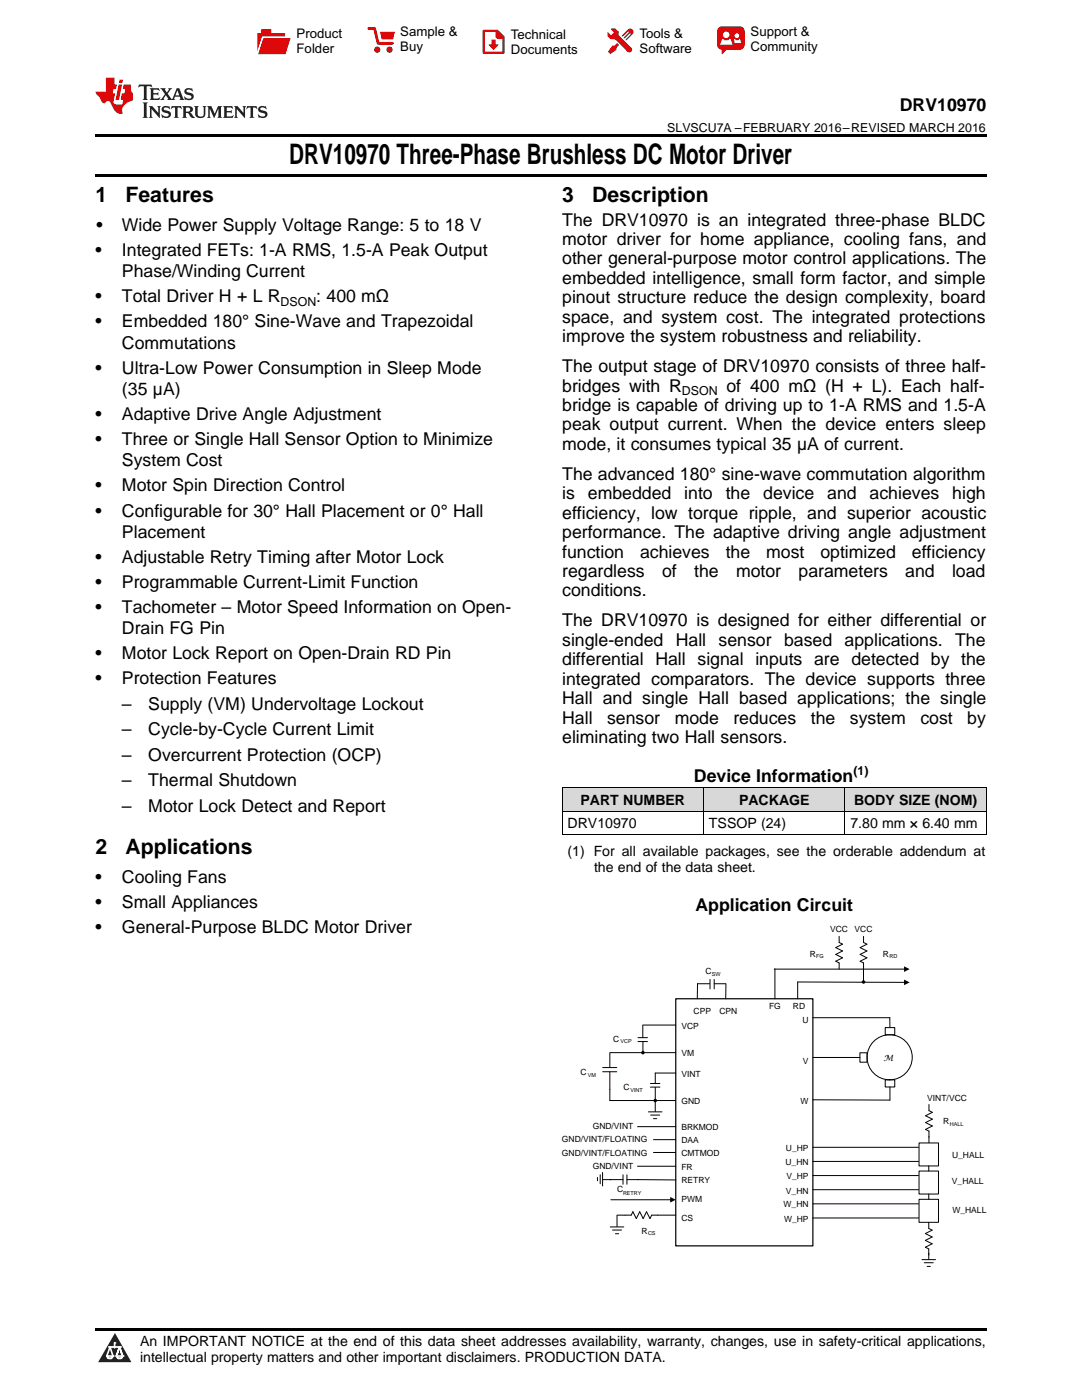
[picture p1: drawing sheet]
<svg xmlns="http://www.w3.org/2000/svg" width="216mm" height="279mm" viewBox="0 0 216 279" stroke-linecap="round" stroke-linejoin="round" font-family="sans-serif">
<defs><g id="words">
<text font-size="5.6" x="57.7" y="32.8">DRV10970 Three-Phase Brushless DC Motor Driver</text>
<g font-size="4.2">
<text x="19" y="40.4">1</text>
<text x="25" y="40.4">Features</text>
<text x="112.2" y="40.4">3</text>
<text x="118.2" y="40.4">Description</text>
<text x="19" y="170.4">2</text>
<text x="25" y="170.4">Applications</text>
</g>
<g font-size="3.5">
<text x="179.6" y="22.2">DRV10970</text>
<text x="19.2" y="46.1">•</text>
<text x="24.3" y="46.1">Wide Power Supply Voltage Range: 5 to 18 V</text>
<text x="112.2" y="45">The DRV10970 is an integrated three-phase BLDC</text>
<text x="19" y="51.1">•</text>
<text x="24.3" y="51.1">Integrated FETs: 1-A RMS, 1.5-A Peak Output</text>
<text x="112.2" y="48.9">motor driver for home appliance, cooling fans, and</text>
<text x="112.2" y="52.8">other general-purpose motor control applications. The</text>
<text x="24.3" y="55.3">Phase/Winding Current</text>
<text x="112.2" y="56.7">embedded intelligence, small form factor, and simple</text>
<text x="19" y="60.3">•</text>
<text x="19" y="65.3">•</text>
<text x="24.3" y="60.3">Total Driver H + L R</text>
<text x="24.3" y="65.3">Embedded 180° Sine-Wave and Trapezoidal</text>
<text x="63.1" y="60.3">: 400 mΩ</text>
<text x="112.2" y="60.5">pinout structure reduce the design complexity, board</text>
<text x="112.2" y="64.4">space, and system cost. The integrated protections</text>
<text x="24.3" y="69.6">Commutations</text>
<text x="112.2" y="68.3">improve the system robustness and reliability.</text>
<text x="19" y="74.6">•</text>
<text x="24.3" y="74.6">Ultra-Low Power Consumption in Sleep Mode</text>
<text x="112.2" y="74.3">The output stage of DRV10970 consists of three half-</text>
<text x="19" y="83.8">•</text>
<text x="24.3" y="78.8">(35 µA)</text>
<text x="24.3" y="83.8">Adaptive Drive Angle Adjustment</text>
<text x="112.2" y="78.1">bridges with R</text>
<text x="112.2" y="82">bridge is capable of driving up to 1-A RMS and 1.5-A</text>
<text x="145" y="78.1">of 400 mΩ (H + L). Each half-</text>
<text x="19" y="88.8">•</text>
<text x="24.3" y="88.8">Three or Single Hall Sensor Option to Minimize</text>
<text x="112.2" y="85.9">peak output current. When the device enters sleep</text>
<text x="112.2" y="89.8">mode, it consumes typical 35 µA of current.</text>
<text x="24.3" y="93.1">System Cost</text>
<text x="112.2" y="95.7">The advanced 180° sine-wave commutation algorithm</text>
<text x="19" y="98.1">•</text>
<text x="24.3" y="98.1">Motor Spin Direction Control</text>
<text x="112.2" y="99.6">is</text>
<text x="117.3" y="99.6">embedded</text>
<text x="136.5" y="99.6">into</text>
<text x="144.8" y="99.6">the</text>
<text x="152.3" y="99.6">device</text>
<text x="165.1" y="99.6">and</text>
<text x="173.5" y="99.6">achieves</text>
<text x="190" y="99.6">high</text>
<text x="19" y="103.1">•</text>
<text x="24.3" y="103.1">Configurable for 30° Hall Placement or 0° Hall</text>
<text x="24.3" y="107.3">Placement</text>
<text x="112.2" y="103.5">efficiency, low torque ripple, and superior acoustic</text>
<text x="112.2" y="107.4">performance. The adaptive driving angle adjustment</text>
<text x="19" y="112.3">•</text>
<text x="24.3" y="112.3">Adjustable Retry Timing after Motor Lock</text>
<text x="112.2" y="111.3">function</text>
<text x="127.7" y="111.3">achieves</text>
<text x="144.8" y="111.3">the</text>
<text x="152.9" y="111.3">most</text>
<text x="163.7" y="111.3">optimized</text>
<text x="182" y="111.3">efficiency</text>
<text x="19" y="117.3">•</text>
<text x="24.3" y="117.3">Programmable Current-Limit Function</text>
<text x="112.2" y="115.1">regardless</text>
<text x="112.2" y="119">conditions.</text>
<text x="132.1" y="115.1">of</text>
<text x="138.5" y="115.1">the</text>
<text x="146.9" y="115.1">motor</text>
<text x="159.3" y="115.1">parameters</text>
<text x="180.6" y="115.1">and</text>
<text x="190" y="115.1">load</text>
<text x="19" y="122.3">•</text>
<text x="24.3" y="122.3">Tachometer – Motor Speed Information on Open-</text>
<text x="112.2" y="125">The DRV10970 is designed for either differential or</text>
<text x="19" y="131.6">•</text>
<text x="24.3" y="126.6">Drain FG Pin</text>
<text x="24.3" y="131.6">Motor Lock Report on Open-Drain RD Pin</text>
<text x="112.2" y="128.9">single-ended Hall</text>
<text x="143.4" y="128.9">sensor</text>
<text x="156.4" y="128.9">based</text>
<text x="168.5" y="128.9">applications. The</text>
<text x="19" y="136.6">•</text>
<text x="24.3" y="136.6">Protection Features</text>
<text x="112.2" y="132.8">differential Hall signal inputs are detected by the</text>
<text x="112.2" y="136.6">integrated comparators. The device supports three</text>
<text x="24.3" y="141.7">–</text>
<text x="29.6" y="141.7">Supply (VM) Undervoltage Lockout</text>
<text x="112.2" y="140.5">Hall and single Hall based applications; the single</text>
<text x="24.3" y="146.8">–</text>
<text x="29.6" y="146.8">Cycle-by-Cycle Current Limit</text>
<text x="112.2" y="144.4">Hall</text>
<text x="112.2" y="148.3">eliminating two Hall sensors.</text>
<text x="121.2" y="144.4">sensor</text>
<text x="134.6" y="144.4">mode</text>
<text x="146.3" y="144.4">reduces</text>
<text x="161.8" y="144.4">the</text>
<text x="169.6" y="144.4">system</text>
<text x="183.6" y="144.4">cost</text>
<text x="193" y="144.4">by</text>
<text x="24.3" y="151.8">–</text>
<text x="29.6" y="151.8">Overcurrent Protection (OCP)</text>
<text x="138.5" y="156">Device Information</text>
<text x="24.3" y="156.9">–</text>
<text x="24.3" y="162">–</text>
<text x="29.6" y="156.9">Thermal Shutdown</text>
<text x="29.6" y="162">Motor Lock Detect and Report</text>
<text x="19" y="176.1">•</text>
<text x="24.3" y="176.1">Cooling Fans</text>
<text x="19" y="181.2">•</text>
<text x="24.3" y="181.2">Small Appliances</text>
<text x="138.8" y="181.8">Application Circuit</text>
<text x="19" y="186.2">•</text>
<text x="24.3" y="186.2">General-Purpose BLDC Motor Driver</text>
</g>
<g font-size="2.8">
<text x="115.8" y="160.7">PART NUMBER</text>
<text x="147.5" y="160.7">PACKAGE</text>
<text x="170.4" y="160.7">BODY SIZE (NOM)</text>
<text x="113.2" y="165.3">DRV10970</text>
<text x="141.5" y="165.3">TSSOP (24)</text>
<text x="169.7" y="165.3">7.80 mm × 6.40 mm</text>
<text x="113.2" y="170.8">(1) For all available packages, see the orderable addendum at</text>
<text x="118.5" y="174">the end of the data sheet.</text>
<text x="27.9" y="268.6">An IMPORTANT NOTICE at the end of this data sheet addresses availability, warranty, changes, use in safety-critical applications,</text>
<text x="27.9" y="271.8">intellectual property matters and other important disclaimers. PRODUCTION DATA.</text>
</g>
<g font-size="2.6">
<text x="59.2" y="7.6">Product</text>
<text x="59.2" y="10.6">Folder</text>
<text x="79.9" y="7.3">Sample &amp;</text>
<text x="79.9" y="10.2">Buy</text>
<text x="101.9" y="7.8">Technical</text>
<text x="101.9" y="10.8">Documents</text>
<text x="127.6" y="7.6">Tools &amp;</text>
<text x="127.6" y="10.6">Software</text>
<text x="149.8" y="7.2">Support &amp;</text>
<text x="149.8" y="10.2">Community</text>
</g>
<g font-size="2.5">
<text x="133.1" y="26.3">SLVSCU7A –FEBRUARY 2016–REVISED MARCH 2016</text>
<text x="56" y="61">DSON</text>
<text x="136.1" y="78.8">DSON</text>
<text x="170.3" y="154.6">(1)</text>
</g>
<g font-size="1.7">
<text x="161.6" y="190.9">R</text>
<text x="165.7" y="186">VCC</text>
<text x="170.5" y="186">VCC</text>
<text x="176.2" y="190.9">R</text>
<text x="140.7" y="194.5">C</text>
<text x="138.4" y="202.3">CPP</text>
<text x="143.5" y="202.3">CPN</text>
<text x="153.5" y="201.4">FG</text>
<text x="158.2" y="201.4">RD</text>
<text x="122.4" y="207.9">C</text>
<text x="136" y="205.4">VCP</text>
<text x="160.1" y="204.2">U</text>
<text x="115.9" y="214.6">C</text>
<text x="136" y="214.9">VINT</text>
<text x="136" y="210.7">VM</text>
<text x="160.2" y="212.3">V</text>
<text x="176.3" y="211.8">M</text>
<text x="124.4" y="217.5">C</text>
<text x="136" y="220.2">GND</text>
<text x="159.8" y="220.3">W</text>
<text x="185" y="219.7">VINT/VCC</text>
<text x="112.1" y="227.9">GND/VINT/FLOATING</text>
<text x="118.3" y="225.3">GND/VINT</text>
<text x="136" y="225.4">BRKMOD</text>
<text x="188.2" y="224.3">R</text>
<text x="112.1" y="230.6">GND/VINT/FLOATING</text>
<text x="118.3" y="233.3">GND/VINT</text>
<text x="136" y="233.4">FR</text>
<text x="136" y="230.7">CMTMOD</text>
<text x="136" y="228.1">DAA</text>
<text x="156.7" y="232.6">U_HN</text>
<text x="156.8" y="229.7">U_HP</text>
<text x="190" y="231.2">U_HALL</text>
<text x="123.1" y="238">C</text>
<text x="136" y="236.2">RETRY</text>
<text x="136" y="240">PWM</text>
<text x="156.8" y="238.2">V_HN</text>
<text x="156.9" y="235.3">V_HP</text>
<text x="190" y="236.4">V_HALL</text>
<text x="136" y="243.7">CS</text>
<text x="156.4" y="241">W_HN</text>
<text x="156.5" y="243.8">W_HP</text>
<text x="190" y="242.2">W_HALL</text>
<text x="128" y="246.2">R</text>
</g>
<g font-size="1.1">
<text x="162.9" y="191.3">FG</text>
<text x="177.5" y="191.3">RD</text>
<text x="142" y="194.8">SW</text>
<text x="123.8" y="208.2">VCP</text>
<text x="117.3" y="215">VM</text>
<text x="125.8" y="217.8">VINT</text>
<text x="189.5" y="224.7">HALL</text>
<text x="124.3" y="238.4">RETRY</text>
<text x="129.3" y="246.6">CS</text>
</g>
</g></defs>
<g fill="#d8d8d8">
<path d="M112.2 157.3h28.2v4.6h-28.2z"/>
<path d="M140.4 157.3h28.2v4.6h-28.2z"/>
<path d="M168.6 157.3h28.2v4.6h-28.2z"/>
</g>
<path d="M22.9 266l3.3 5.9h-6.6z" fill="#231f20"/>
<path d="M21.3 270.6h1.2l-.3 .5h-.3a.53 .53 0 0 1-.6-.5z" fill-rule="evenodd" fill="#fff"/>
<path d="M21.3 270.6h1.2l-.3 .5h-.3a.53 .53 0 0 1-.6-.5z" fill="none" stroke="#231f20" stroke-width=".33"/>
<path d="M21.3 270.6l1.2 .1-.3 .4h-.5z" fill="none" stroke="#fff" stroke-width=".33"/>
<path d="M22.9 268.9h.1" fill="none" stroke="#fff" stroke-width=".33"/>
<path d="M22.9 268v.9z" fill="#fff"/>
<path d="M22.9 268v.9z" fill="none" stroke="#fff" stroke-width=".33"/>
<circle cx="22.9" cy="268" r=".16" fill="#fff"/>
<path d="M21.8 268.8h.1" fill="none" stroke="#fff" stroke-width=".33"/>
<path d="M21.8 268.8h2.2z" fill="#fff"/>
<path d="M21.8 268.8h2.2z" fill="none" stroke="#fff" stroke-width=".33"/>
<circle cx="24" cy="268.8" r=".16" fill="#fff"/>
<path d="M23.2 270.6h.1" fill="none" stroke="#fff" stroke-width=".33"/>
<path d="M23.8 268.8l-.6 1.8z" fill="#fff"/>
<path d="M23.8 268.8l-.6 1.8z" fill="none" stroke="#fff" stroke-width=".33"/>
<path d="M23.8 268.8l.7 1.8z" fill="#fff"/>
<path d="M23.8 268.8l.7 1.8z" fill="none" stroke="#fff" stroke-width=".33"/>
<path d="M24.4 270.6h.1" fill="none" stroke="#fff" stroke-width=".33"/>
<circle cx="21.3" cy="270.6" r=".16" fill="#fff"/>
<path d="M22 268.8l-.7 1.8z" fill="#fff"/>
<path d="M22 268.8l-.7 1.8z" fill="none" stroke="#fff" stroke-width=".33"/>
<path d="M22 268.8l.5 1.8z" fill="#fff"/>
<path d="M22 268.8l.5 1.8z" fill="none" stroke="#fff" stroke-width=".33"/>
<circle cx="22.5" cy="270.6" r=".16" fill="#fff"/>
<path d="M23.3 270.6h1.2a.63 .63 0 0 1-.6 .5 .63 .63 0 0 1-.6-.5z" fill-rule="evenodd" fill="#fff"/>
<path d="M23.3 270.6h1.2a.63 .63 0 0 1-.6 .5 .63 .63 0 0 1-.6-.5z" fill="none" stroke="#231f20" stroke-width=".33"/>
<path d="M23.3 270.6h1.2l-.4 .5h-.5z" fill="none" stroke="#fff" stroke-width=".33"/>
<path d="M23.2 270.6h.1" fill="none" stroke="#fff" stroke-width=".33"/>
<circle cx="24.5" cy="270.6" r=".16" fill="#fff"/>
<path d="M19 34.8h177.8v.5h-177.8zM19 26.8h177.8v.6h-177.8zM112.2 166.5l.1 .1zM168.5 166.5l.1 .1zM196.7 166.5l.1 .1zM19 265.1h177.8v.5h-177.8z" fill="#000"/>
<g fill="none" stroke="#000" stroke-width=".2">
<path d="M112.2 157.2h84.6M112.2 157.2v9.4M140.4 157.2v9.4M168.6 157.2v9.4M196.8 157.2v9.4M112.2 166.5h84.6M112.2 161.9h84.6M141.6 196.3h-2.4l-.1 3M141.7 195.5v1.9M142.5 196.3h2.3M142.5 195.5v1.9M144.9 196.3l-.1 3"/>
<path d="M154.5 193.4h26M154.6 193.3v6M167.4 186.9v1.2l.7 .3-1.3 .7 1.3 .7-1.3 .7 1.3 .7-1.3 .6 .6 .4v1.2M172.3 193.5v2.5M172.3 186.9v1.2l.7 .3-1.4 .7 1.4 .7-1.4 .7 1.4 .7-1.4 .6 .7 .4v1.2M180.5 196.1l-21.3-.1v3.3M120.3 213.1h2.8M120.3 213.9h2.8M121.7 210.1v3M121.7 213.9v5.7h13.1M121.7 210.1h13.1M127.3 207.1h1.9"/>
<path d="M127.3 207.9h1.9M128.3 204.6h6.5M128.3 204.6v2.5M128.3 207.9v2.2M129.8 216.2h1.9M129.8 217h1.9M130.8 217l-.1 4.8M134.8 214.1l-4 .1v2M162.2 203.1h15.4M162.2 211h9.4M171.6 210.1h1.4v1.9h-1.4zM176.6 215.5h1.9v1.4h-1.9z"/>
<path d="M176.6 205.1h1.9v1.4h-1.9zM177.5 203.1l.1 2M177.6 216.9v2.6h-15.4M119.2 235v.7M119.8 234.4v1.8M120.2 234v2.7M121.9 239.4h12M124.3 235.4h-4M124.3 234.5v1.8M125.1 235.4h2.3M125.1 234.5v1.8M127.2 232.7h7.6"/>
<path d="M127.2 224.8h7.6M127.3 235.4l7.5 .1M129.4 221.9h2.7M129.8 222.5h1.8M130.4 223.3h.6M130.4 227.4h4.4M130.4 230h4.4M162.2 229h21.1M162.2 231.8h21.1M162.2 234.6h21.1M162.2 237.4h21.1M183.4 228.1h3.9v4.6h-3.9z"/>
<path d="M183.4 233.7h3.9v4.6h-3.9zM183.4 239.3h3.9v4.6h-3.9zM185.3 232.7v1M185.3 238.3v1M185.4 220.4v1.3l.6 .3-1.3 .7 1.3 .7-1.3 .6 1.3 .7-1.3 .7 .7 .3v2.4M121.8 244.9h2.7M122.2 245.5h1.8M122.8 246.2h.6M123.1 242.6v2.2M123.1 242.5h2.8l.4-.7 .7 1.4 .7-1.4 .6 1.4 .7-1.4 .7 1.4 .3-.7h4.8M162.2 240.3h21.1M162.2 243.1h21.1"/>
<path d="M184 251.4h2.7M184.4 252h1.8M185 252.7h.6M185.3 243.9v1.3l.7 .3-1.4 .7 1.4 .7-1.4 .6 1.4 .7-1.4 .7 .7 .3v2.1"/>
<circle cx="177.5" cy="211" r="4.5"/>
</g>
<path d="M134.8 199.3h27.4v49.3h-27.4z" fill="none" stroke="#000" stroke-width=".24"/>
<g fill="#000">
<path d="M180.4 192.9l1.1 .5-1.1 .6zM180.4 195.5l1.1 .6-1.1 .5zM133.7 238.9l1.1 .5-1.1 .6z"/>
<circle cx="172.3" cy="196" r=".35"/>
<circle cx="128.3" cy="210.1" r=".35"/>
<circle cx="130.8" cy="219.6" r=".35"/>
</g>
<path d="M27.7 16.9l-.1 .6 .6-.3h.5v.2v2.2l-.2 .4h1l-.2-.4v-2.2v-.2h.5l.6 .3-.2-.6zM29.9 17.6l.2 .4v1.6l-.2 .4h1.9l.1-.6a1.09 1.09 0 0 1-1.3 .1v-.6h.6l.4 .2v-.7l-.2 .2h-.8v-.6l.2-.1a1.01 1.01 0 0 1 1 .3l-.1-.6zM32 17.6l.9 1.2-1 1.2h.9l-.2-.3 .5-.7 .5 .7-.3 .3h1.7l-.2-.3 .1-.4h1l.1 .4-.2 .3h1l-.3-.4-.7-2h-.5l-1 2.2-.8-1.1 .9-1.1h-.9l.2 .2-.4 .7-.4-.7 .2-.2zM35.4 18l.4 1h-.8zM37 17.7a.66 .66 0 0 0-.2 .8 .66 .66 0 0 0 .6 .4l.7 .2 .1 .2a.8 .8 0 0 1-.7 .4 .8 .8 0 0 1-.7-.5l.1 .8 .2-.2a.94 .94 0 0 0 1.1 .1 .94 .94 0 0 0 .4-.9 1.48 1.48 0 0 0-1.3-.6v-.4a1.1 1.1 0 0 1 1.2 .2l-.2-.6-.2 .1-.5-.1zM28.5 20.4l.2 .4v2.3l-.2 .4h1l-.2-.4v-2.3l.2-.4zM29.7 21.2l.2 .4v1.5l-.2 .4h.8l-.3-.4 .1-1.3 1.6 1.8v-2l.2-.4h-.7l.2 .2v1.1l-1.2-1.3zM32.5 21.3a.66 .66 0 0 0-.2 .8 .66 .66 0 0 0 .6 .4l.6 .2 .2 .2a.8 .8 0 0 1-.8 .4 .8 .8 0 0 1-.7-.5l.2 .7 .2-.1a.94 .94 0 0 0 1 .1 .94 .94 0 0 0 .5-1 1.47 1.47 0 0 0-1.3-.6l-.1-.3a1.1 1.1 0 0 1 1.3 .2l-.2-.6-.2 .1-.5-.2zM34.3 21.2l-.2 .6a.64 .64 0 0 1 .8-.3v1.6l-.2 .4h1l-.3-.4 .1-1.6a.66 .66 0 0 1 .8 .3l-.2-.6zM36.3 21.2l.3 .4v1.5l-.3 .4h1l-.2-.2v-.7h.5l.1 .1a.8 .8 0 0 0 1.2 .7l-1-1a.62 .62 0 0 0 .6-.5 .62 .62 0 0 0-.6-.7zM37.1 21.5h.1a.48 .48 0 0 1 .6 0 .48 .48 0 0 1 .1 .6l-.2 .1-.6 .1zM38.7 21.2l.2 .2a2.29 2.29 0 0 0 .4 2 1.05 1.05 0 0 0 1.7-.7v-1.3l.2-.2h-.8l.2 .4v1.1a.61 .61 0 0 1-.6 .6 .61 .61 0 0 1-.6-.6v-1.1l.3-.4zM41.3 21.2l.3 .4v1.5l-.3 .4h.8l-.2-.4v-1.4l.8 1.9 .9-1.9v1.4l-.2 .4h.9l-.2-.4v-1.5l.2-.4h-.8l-.7 1.5-.6-1.5zM44.5 21.2l.2 .4v1.5l-.2 .4h1.9l.2-.6a1.1 1.1 0 0 1-1.4 .2v-.7h.6l.4 .2v-.6l-.2 .1-.8 .1v-.6l.2-.1a1.02 1.02 0 0 1 1.1 .2l-.2-.5zM46.7 21.2l.2 .4v1.5l-.2 .4h.8l-.3-.4 .1-1.3 1.6 1.8v-2l.2-.4h-.7l.2 .2v1.1l-1.2-1.3zM49.3 21.2l-.1 .6a.64 .64 0 0 1 .8-.3v1.6l-.3 .4h1l-.2-.4v-1.6a.66 .66 0 0 1 .8 .3l-.1-.6zM51.7 21.3a.66 .66 0 0 0-.2 .7 .66 .66 0 0 0 .7 .5l.6 .2 .1 .2a.8 .8 0 0 1-.7 .4 .8 .8 0 0 1-.7-.5l.1 .7 .2-.1a.94 .94 0 0 0 1.1 .1 .94 .94 0 0 0 .4-1 1.48 1.48 0 0 0-1.2-.6l-.1-.3a1.1 1.1 0 0 1 1.2 .2l-.2-.6-.1 .1-.6-.2z" fill="#231f20"/>
<path d="M21.1 15.5v2.8h-2v.4l.9 .9a.96 .96 0 0 0 1 1 .59 .59 0 0 1 .5-.4 .59 .59 0 0 1 .5 .3l.4 .8a1.61 1.61 0 0 0 2.1 1.3 1.63 1.63 0 0 1 1.1-2.2l.9-.3v-1.5a1.6 1.6 0 0 1-.4-1.7h-1.4l-.2 .9h.5l-.2 .8h-.5l-.2 1v.3h.5l-.2 .9h-.7a.74 .74 0 0 1-1-.6l.3-1.6h-.5l.2-.8h.5l.1-.9h-.4v-1.4zM23.7 16.9l-.7 3h.8l.6-3zM23.8 15.9l-.1 .7h.7l.2-.7z" fill="#ee1d23"/>
<g fill="#d60000">
<path d="M52.1 5.8h2v.8h2.8v4.2h-5.5v-4.2h.7z" fill-rule="evenodd"/>
<path d="M52.4 7.5h5.6l-1 3.3h-5.6z" fill-rule="evenodd"/>
</g>
<path d="M52.4 7.4h5.7l-.1 .1h-5.5l-1.1 3.3z" fill-rule="evenodd" fill="#fff"/>
<path d="M52.4 7.4h5.7l-.1 .1h-5.5l-1.1 3.3z" fill="none" stroke="#fff" stroke-width=".2"/>
<path d="M73.6 5.7h1.1l.7 2.9h2.9" fill="none" stroke="#d60000" stroke-width=".55"/>
<g fill="#d60000">
<path d="M75.8 6.3h3l-.4 1.6h-2.2z" fill-rule="evenodd"/>
<circle cx="75.3" cy="9.9" r=".62"/>
<circle cx="77.7" cy="9.9" r=".62"/>
</g>
<path d="M96.5 6.2h2.7l1.3 1.2v3.1h-4z" fill="none" stroke="#d60000" stroke-width=".44"/>
<g fill="#d60000">
<path d="M98.1 7.9h.8v1h.5l-.9 1.1-1-1v-.1h.6z" fill-rule="evenodd"/>
<path d="M98.9 6.2h.3l1.3 1.2v.4h-1.3l-.3-.4z" fill-rule="evenodd"/>
<path d="M121.9 5.7h.8l.7 .6 .1 .7 2.5 2.5-.8 .8-2.3-2.3-1.1-.2-.6-.6v-.8l.7 .6 .5-.4v-.2l-.5-.5z" fill-rule="evenodd"/>
<path d="M122.2 9.1h.4l.5-.5 .4 .4-.5 .5v.4l-1.2 .9-.5-.5z" fill-rule="evenodd"/>
<path d="M125.3 5.9a.67 .67 0 0 1 .9 0 .67 .67 0 0 1 0 .9z" fill-rule="evenodd"/>
<path d="M125.3 5.9l.9 .9-1.2 1.2h-.2v-.2l1-.9v-.2h-.2l-.9 1h-.2v-.2l.9-1 .1-.2h-.3l-.9 1h-.2v-.2z" fill-rule="evenodd"/>
<circle cx="125.6" cy="9.9" r=".54"/>
</g>
<path d="M123.3 6.3v.7" fill="none" stroke="#d60000" stroke-width=".2"/>
<g fill="#d60000">
<path d="M143.4 5.5l.6-.2h3.6a.95 .95 0 0 1 1 .9v2.8a.95 .95 0 0 1-1 .9h-3.6a.95 .95 0 0 1-.9-.9v-2.8z" fill-rule="evenodd"/>
<path d="M144 9.9h.9l-.7 .9h-.2z" fill-rule="evenodd"/>
</g>
<g fill="#fff">
<path d="M146.6 8.6h1.3z"/>
<path d="M144.1 7.8h.3l.1 .2h.8l.2-.2h.3l.4 1.1h-2.5z" fill-rule="evenodd"/>
<path d="M146.4 7.8h.3l.1 .2h.5l.2-.2h.2l.2 .8h-1.3z" fill-rule="evenodd"/>
<circle cx="144.9" cy="6.9" r=".65"/>
<circle cx="147" cy="7.1" r=".48"/>
</g>
<use href="#words"/>
</svg>
